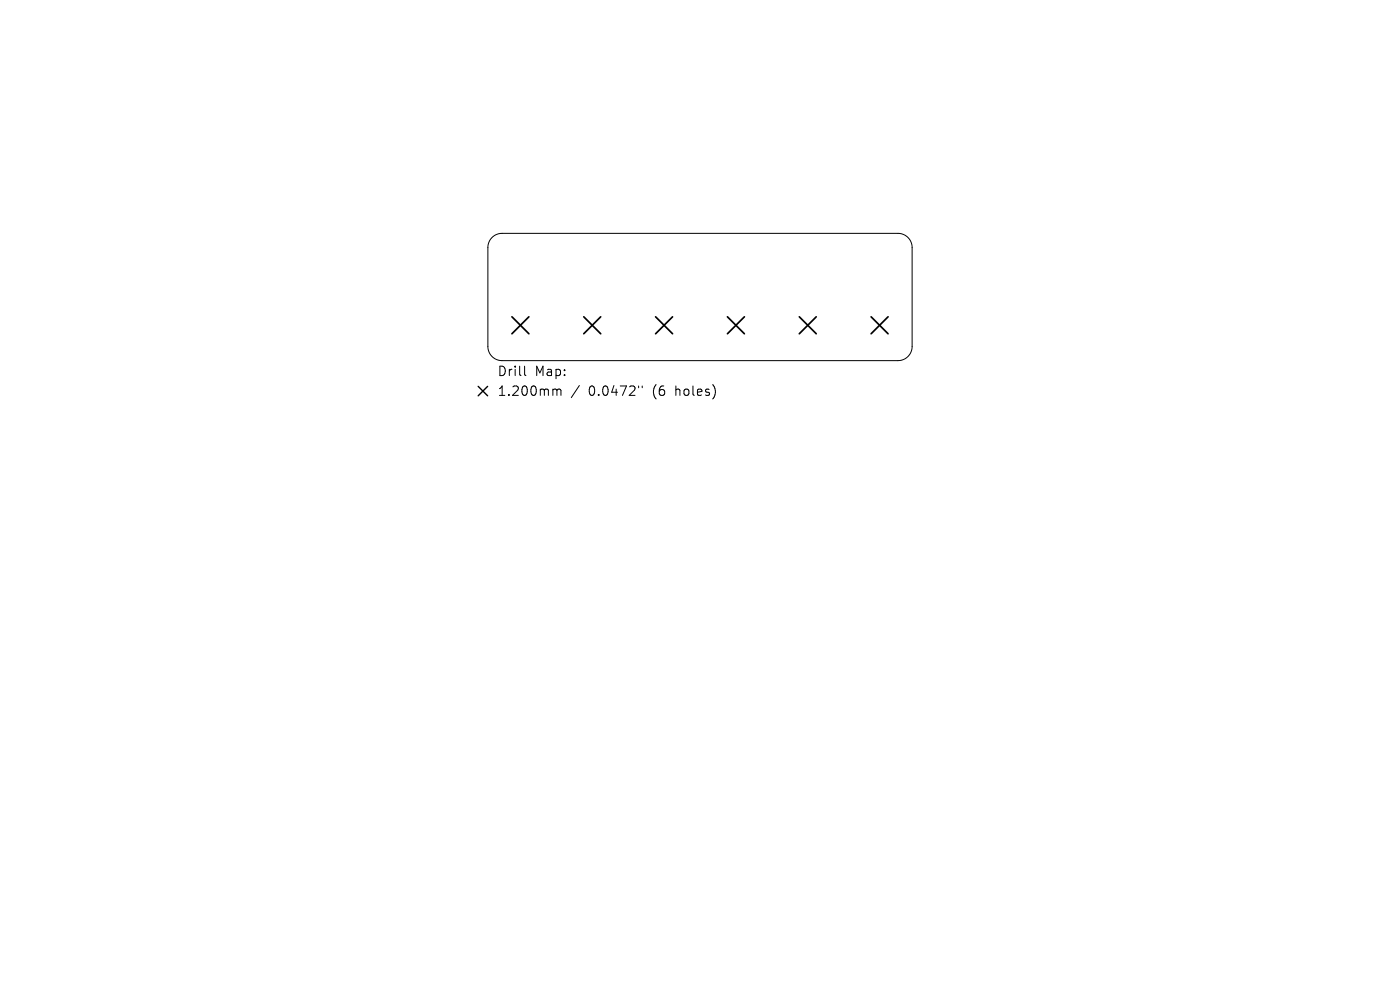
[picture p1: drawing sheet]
<svg xmlns="http://www.w3.org/2000/svg" width="297mm" height="210mm" viewBox="0 0 297 210" stroke-linecap="round" stroke-linejoin="round" font-family="sans-serif">
<defs><g id="words">
<g font-size="2.8">
<text x="105.4" y="80.1">Drill</text>
<text x="113.5" y="80.1">Map:</text>
<text x="105.4" y="84.3">1.200mm</text>
<text x="124.9" y="84.3">0.0472&quot;</text>
<text x="138.6" y="84.3">(6</text>
<text x="143.6" y="84.3">holes)</text>
</g>
</g></defs>
<path d="M104.4 50.4a3 3 0 0 1 2.1-.9h84a3 3 0 0 1 3 3v21a3 3 0 0 1-3 3h-84a3 3 0 0 1-3-3v-21a3 3 0 0 1 .9-2.1zM111.3 77.7v1.7l.3 .3M117.6 82.5h.3l.2 .3M118.1 82.8l.3-.3 .5 .1 .1 1.3M118.1 82.8v1.1M122.9 81.8l-1.7 2.6M135.5 81.9v.4M136.2 81.9v.4" fill="none" stroke="#000" stroke-width=".21"/>
<path d="M108.6 67.2l3.6 3.6M112.2 67.2l-3.6 3.6M123.8 67.2l3.6 3.6M127.4 67.2l-3.6 3.6M139.1 67.2l3.6 3.6M142.7 67.2l-3.6 3.6M154.3 67.2l3.6 3.6M157.9 67.2l-3.6 3.6M169.6 67.2l3.6 3.6M173.2 67.2l-3.6 3.6M184.8 67.2l3.6 3.6M188.4 67.2l-3.6 3.6" fill="none" stroke="#000" stroke-width=".36"/>
<path d="M101.4 82l2 2M103.4 82l-2 2" fill="none" stroke="#000" stroke-width=".3"/>
<use href="#words"/>
</svg>
